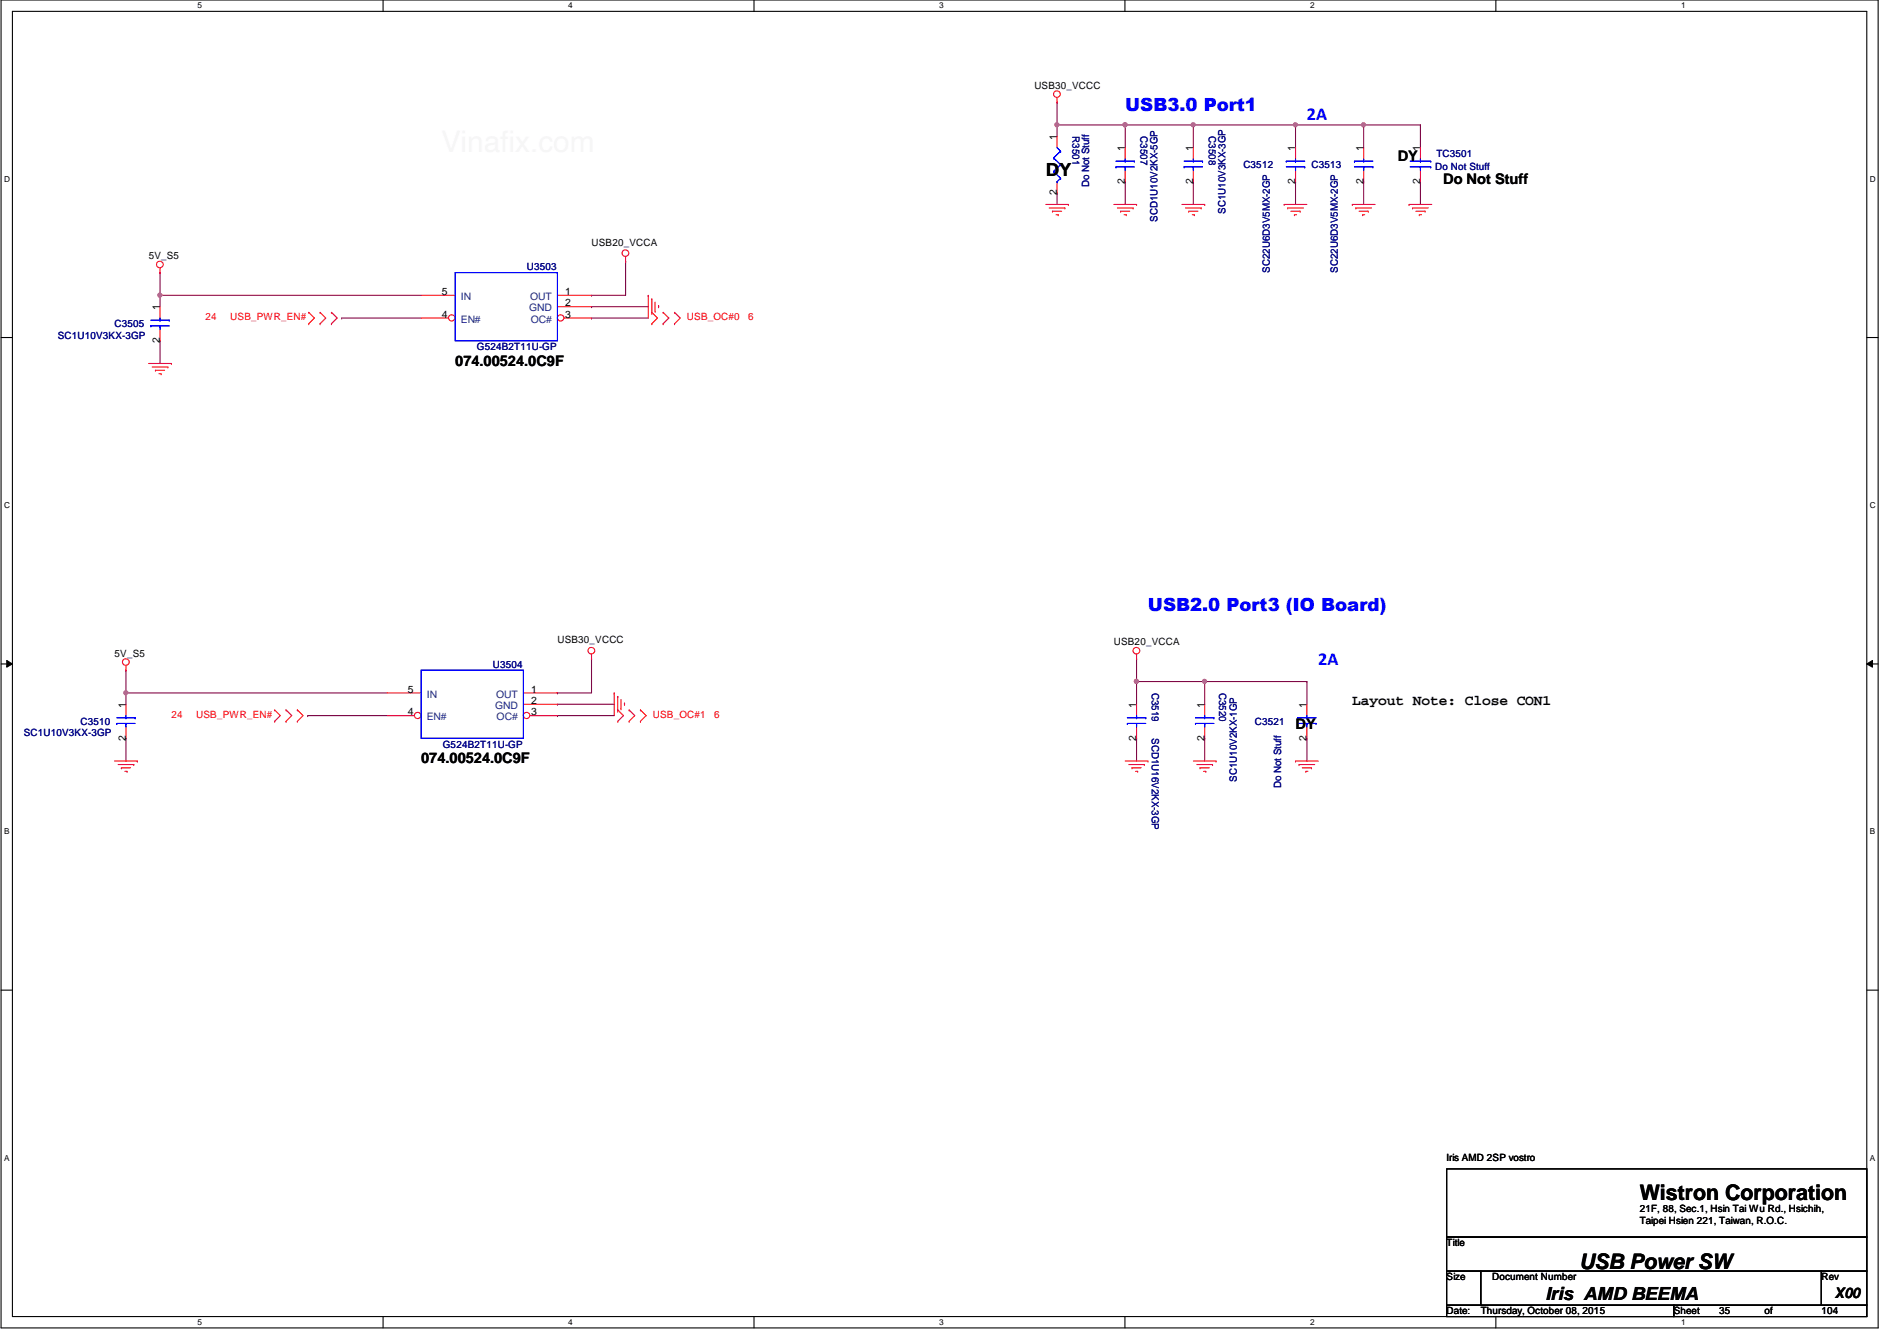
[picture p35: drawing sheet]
<svg xmlns="http://www.w3.org/2000/svg" width="297mm" height="210mm" viewBox="0 0 297 210" stroke-linecap="round" stroke-linejoin="round" font-family="sans-serif">
<defs><g id="words">
<g font-size="3.3">
<text x="256.7" y="187.9">Wistron Corporation</text>
<text x="247.3" y="198.6">USB Power SW</text>
</g>
<g font-size="2.8" fill="#00f">
<text x="176.2" y="17.4">USB3.0 Port1</text>
<text x="204.6" y="18.7">2A</text>
<text x="179.7" y="95.6">USB2.0 Port3 (IO Board)</text>
<text x="206.4" y="104.1">2A</text>
</g>
<g font-size="2.8">
<text x="163.7" y="27.5">DY</text>
<text x="242" y="203.5">Iris AMD BEEMA</text>
</g>
<g font-size="2.3">
<text x="218.9" y="25.2">DY</text>
<text x="226" y="28.8">Do Not Stuff</text>
<text x="71.3" y="57.2">074.00524.0C9F</text>
<text x="211.7" y="110.3">Layout Note: Close CON1</text>
<text x="66" y="119.5">074.00524.0C9F</text>
<text x="202.9" y="114.1">DY</text>
<text x="287.3" y="203.2">X00</text>
</g>
<g font-size="1.6">
<text x="162" y="13.9">USB30_VCCC</text>
<text x="165.5" y="21.9" transform="rotate(-90 165.5 21.9)">1</text>
<text x="176.1" y="23.7" transform="rotate(-90 176.1 23.7)">1</text>
<text x="186.8" y="23.7" transform="rotate(-90 186.8 23.7)">1</text>
<text x="202.8" y="23.7" transform="rotate(-90 202.8 23.7)">1</text>
<text x="213.5" y="23.7" transform="rotate(-90 213.5 23.7)">1</text>
<text x="222.4" y="23.7" transform="rotate(-90 222.4 23.7)">1</text>
<text x="176.1" y="28.8" transform="rotate(-90 176.1 28.8)">2</text>
<text x="186.8" y="28.8" transform="rotate(-90 186.8 28.8)">2</text>
<text x="202.8" y="28.8" transform="rotate(-90 202.8 28.8)">2</text>
<text x="213.5" y="28.8" transform="rotate(-90 213.5 28.8)">2</text>
<text x="222.4" y="28.8" transform="rotate(-90 222.4 28.8)">2</text>
<text x="165.5" y="30.6" transform="rotate(-90 165.5 30.6)">2</text>
<text x="23.3" y="40.6">5V_S5</text>
<text x="92.6" y="38.4">USB20_VCCA</text>
<text x="69.2" y="46.2">5</text>
<text x="88.5" y="46.2">1</text>
<text x="88.5" y="48">2</text>
<text x="25" y="53.7" transform="rotate(-90 25 53.7)">2</text>
<text x="25" y="48.6" transform="rotate(-90 25 48.6)">1</text>
<text x="69.2" y="49.7">4</text>
<text x="88.5" y="49.7">3</text>
<text x="87.3" y="100.7">USB30_VCCC</text>
<text x="174.4" y="101">USB20_VCCA</text>
<text x="17.9" y="102.8">5V_S5</text>
<text x="19.7" y="110.8" transform="rotate(-90 19.7 110.8)">1</text>
<text x="63.8" y="112">4</text>
<text x="63.8" y="108.4">5</text>
<text x="83.2" y="108.4">1</text>
<text x="83.2" y="110.2">2</text>
<text x="83.2" y="112">3</text>
<text x="177.9" y="110.8" transform="rotate(-90 177.9 110.8)">1</text>
<text x="188.6" y="110.8" transform="rotate(-90 188.6 110.8)">1</text>
<text x="204.6" y="110.8" transform="rotate(-90 204.6 110.8)">1</text>
<text x="19.7" y="115.9" transform="rotate(-90 19.7 115.9)">2</text>
<text x="177.9" y="115.9" transform="rotate(-90 177.9 115.9)">2</text>
<text x="188.6" y="115.9" transform="rotate(-90 188.6 115.9)">2</text>
<text x="204.6" y="115.9" transform="rotate(-90 204.6 115.9)">2</text>
<text x="226.5" y="181.7">Iris AMD 2SP vostro</text>
<text x="256.7" y="189.7">21F, 88, Sec.1, Hsin Tai Wu Rd., Hsichih,</text>
<text x="256.7" y="191.6">Taipei Hsien 221, Taiwan, R.O.C.</text>
<text x="226.5" y="195.1">Title</text>
<text x="226.5" y="200.4">Size</text>
<text x="233.6" y="200.4">Document Number</text>
<text x="285.2" y="200.4">Rev</text>
<text x="226.5" y="205.7">Date:</text>
<text x="231.9" y="205.7">Thursday, October 08, 2015</text>
<text x="262.1" y="205.7">Sheet</text>
<text x="269.2" y="205.7">35</text>
<text x="276.3" y="205.7">of</text>
<text x="285.2" y="205.7">104</text>
</g>
<g font-size="1.6" fill="#000080">
<text x="167.9" y="21.3" transform="rotate(90 167.9 21.3)">R3501</text>
<text x="178.6" y="21.3" transform="rotate(90 178.6 21.3)">C3507</text>
<text x="189.3" y="21.3" transform="rotate(90 189.3 21.3)">C3508</text>
<text x="170.6" y="29.3" transform="rotate(-90 170.6 29.3)">Do Not Stuff</text>
<text x="194.7" y="26.3">C3512</text>
<text x="205.4" y="26.3">C3513</text>
<text x="224.7" y="26.7">Do Not Stuff</text>
<text x="224.9" y="24.6">TC3501</text>
<text x="181.2" y="34.7" transform="rotate(-90 181.2 34.7)">SCD1U10V2KX-5GP</text>
<text x="191.9" y="33.4" transform="rotate(-90 191.9 33.4)">SC1U10V3KX-3GP</text>
<text x="82.5" y="42.3">U3503</text>
<text x="198.8" y="42.7" transform="rotate(-90 198.8 42.7)">SC22U6D3V5MX-2GP</text>
<text x="209.5" y="42.7" transform="rotate(-90 209.5 42.7)">SC22U6D3V5MX-2GP</text>
<text x="9.1" y="53">SC1U10V3KX-3GP</text>
<text x="17.9" y="51.2">C3505</text>
<text x="74.7" y="54.8">G524B2T11U-GP</text>
<text x="77.2" y="104.6">U3504</text>
<text x="12.6" y="113.5">C3510</text>
<text x="180.4" y="108.5" transform="rotate(90 180.4 108.5)">C3519</text>
<text x="190.9" y="108.5" transform="rotate(90 190.9 108.5)">C3520</text>
<text x="196.5" y="113.5">C3521</text>
<text x="3.7" y="115.2">SC1U10V3KX-3GP</text>
<text x="69.3" y="117">G524B2T11U-GP</text>
<text x="180.4" y="115.6" transform="rotate(90 180.4 115.6)">SCD1U16V2KX-3GP</text>
<text x="193.7" y="122.3" transform="rotate(-90 193.7 122.3)">SC1U10V2KX-1GP</text>
<text x="200.6" y="123.4" transform="rotate(-90 200.6 123.4)">Do Not Stuff</text>
</g>
<g font-size="1.6" fill="#004080">
<text x="72.2" y="46.9">IN</text>
<text x="83" y="46.9">OUT</text>
<text x="72.2" y="50.5">EN#</text>
<text x="82.8" y="48.7">GND</text>
<text x="83.1" y="50.5">OC#</text>
<text x="66.8" y="112.7">EN#</text>
<text x="66.8" y="109.2">IN</text>
<text x="77.5" y="111">GND</text>
<text x="77.7" y="109.2">OUT</text>
<text x="77.8" y="112.7">OC#</text>
</g>
<g font-size="1.6" fill="#f00">
<text x="32.2" y="50.2">24</text>
<text x="36.1" y="50.2">USB_PWR_EN#</text>
<text x="107.6" y="50.2">USB_OC#0</text>
<text x="117.2" y="50.2">6</text>
<text x="26.8" y="112.4">24</text>
<text x="30.7" y="112.4">USB_PWR_EN#</text>
<text x="102.2" y="112.4">USB_OC#1</text>
<text x="111.8" y="112.4">6</text>
</g>
<g font-size="1.3">
<text x="30.9" y="1.3">5</text>
<text x="89" y="1.3">4</text>
<text x="147.1" y="1.3">3</text>
<text x="205.1" y="1.3">2</text>
<text x="263.2" y="1.3">1</text>
<text x=".6" y="28.4">D</text>
<text x="292.8" y="28.4">D</text>
<text x=".6" y="79.5">C</text>
<text x="292.8" y="79.5">C</text>
<text x=".6" y="130.6">B</text>
<text x="292.8" y="130.6">B</text>
<text x=".6" y="181.7">A</text>
<text x="292.8" y="181.7">A</text>
<text x="30.9" y="207.4">5</text>
<text x="89" y="207.4">4</text>
<text x="147.1" y="207.4">3</text>
<text x="205.1" y="207.4">2</text>
<text x="263.2" y="207.4">1</text>
</g>
</g></defs>
<path d="M.2 0h293.9v207.9h-293.9zM1.9 1.8h290.4v204.3h-290.4z" fill="none" stroke="#000" stroke-width=".17"/>
<g fill="#fff">
<path d="M30.9 .2h.7v1.4h-.7z"/>
<path d="M30.9 206.2h.7v1.4h-.7z"/>
</g>
<path d="M60 0v1.8M60 206.1v1.8" fill="none" stroke="#000" stroke-width=".17"/>
<g fill="#fff">
<path d="M89 .2h.7v1.4h-.7z"/>
<path d="M89 206.2h.7v1.4h-.7z"/>
</g>
<path d="M118.1 0v1.8M118.1 206.1v1.8" fill="none" stroke="#000" stroke-width=".17"/>
<g fill="#fff">
<path d="M147.1 .2h.6v1.4h-.6z"/>
<path d="M147.1 206.2h.6v1.4h-.6z"/>
</g>
<path d="M176.1 0v1.8M176.1 206.1v1.8" fill="none" stroke="#000" stroke-width=".17"/>
<g fill="#fff">
<path d="M205.1 .2h.7v1.4h-.7z"/>
<path d="M205.1 206.2h.7v1.4h-.7z"/>
</g>
<path d="M234.2 0v1.8M234.2 206.1v1.8" fill="none" stroke="#000" stroke-width=".17"/>
<g fill="#fff">
<path d="M263.2 .2h.7v1.4h-.7z"/>
<path d="M263.2 206.2h.7v1.4h-.7z"/>
<path d="M.6 27.3h.9v1.4h-.9z"/>
<path d="M292.8 27.3h.9v1.4h-.9z"/>
<path d="M.6 78.4h.9v1.4h-.9z"/>
<path d="M292.8 78.4h.9v1.4h-.9z"/>
</g>
<path d="M.2 52.8h1.7M292.3 52.8h1.8" fill="none" stroke="#000" stroke-width=".17"/>
<g fill="#fff">
<path d="M.6 129.5h.8v1.4h-.8z"/>
<path d="M292.8 129.5h.8v1.4h-.8z"/>
</g>
<path d="M.2 103.9h1.7M292.3 103.9h1.8" fill="none" stroke="#000" stroke-width=".17"/>
<path d="M1.1 103.4l.8 .5-.8 .5zM292.3 103.9l.9-.5v1z" fill="#000"/>
<path d="M1.1 103.4l.8 .5-.8 .5zM292.3 103.9l.9-.5v1z" fill="none" stroke="#000" stroke-width=".16"/>
<g fill="#fff">
<path d="M.6 180.5h.8v1.4h-.8z"/>
<path d="M292.8 180.5h.8v1.4h-.8z"/>
</g>
<path d="M.2 155h1.7M292.3 155h1.8" fill="none" stroke="#000" stroke-width=".17"/>
<path d="M186.9 19.6h.1M186.9 19.6h16" fill="none" stroke="#800040" stroke-width=".17"/>
<circle cx="186.8" cy="19.5" r=".32" fill="#f0f"/>
<circle cx="186.8" cy="19.5" r=".32" fill="none" stroke="#f0f" stroke-width=".17"/>
<path d="M165.5 19.6h.1M165.5 19.6v1.7M176.2 19.6h.1M176.2 19.6v3.5M186.9 19.6h.1M186.9 19.6v3.5M165.5 30.2h.1M165.5 30.2v1.8" fill="none" stroke="#800040" stroke-width=".17"/>
<circle cx="176.2" cy="19.5" r=".32" fill="#f0f"/>
<circle cx="176.2" cy="19.5" r=".32" fill="none" stroke="#f0f" stroke-width=".17"/>
<path d="M165.5 19.6h.1M165.5 19.6h10.7M176.2 28.4h.1M176.2 28.4v3.6M186.9 28.4h.1M186.9 28.4v3.6" fill="none" stroke="#800040" stroke-width=".17"/>
<circle cx="165.5" cy="19.5" r=".32" fill="#f0f"/>
<circle cx="165.5" cy="19.5" r=".32" fill="none" stroke="#f0f" stroke-width=".17"/>
<path d="M176.2 19.6h.1M176.2 19.6h10.7" fill="none" stroke="#800040" stroke-width=".17"/>
<circle cx="176.2" cy="19.5" r=".32" fill="#f0f"/>
<circle cx="176.2" cy="19.5" r=".32" fill="none" stroke="#f0f" stroke-width=".17"/>
<path d="M165.5 16h.1M165.5 16v3.6M202.9 19.6h.1M202.9 19.6h10.6" fill="none" stroke="#800040" stroke-width=".17"/>
<circle cx="202.8" cy="19.5" r=".32" fill="#f0f"/>
<circle cx="202.8" cy="19.5" r=".32" fill="none" stroke="#f0f" stroke-width=".17"/>
<g fill="none" stroke="#800040" stroke-width=".17">
<path d="M202.9 19.6h.1M202.9 19.6v3.5M213.5 19.6h.1M213.5 19.6v3.5M213.5 19.6h8.9M222.4 19.6h.1M222.4 19.6v3.5M202.9 28.4h.1M202.9 28.4v3.6M213.5 28.4h.1M213.5 28.4v3.6M222.4 28.4h.1"/>
<path d="M222.4 28.4v3.6"/>
</g>
<circle cx="213.5" cy="19.5" r=".32" fill="#f0f"/>
<circle cx="213.5" cy="19.5" r=".32" fill="none" stroke="#f0f" stroke-width=".17"/>
<g fill="none" stroke="#800040" stroke-width=".17">
<path d="M25.1 46.2h.1M25.1 53.3h.1M25.1 46.2v1.8M25.1 53.3v3.6M53.5 49.8h.1M53.5 49.8h12.5M92.6 46.2h.1M92.6 49.8h.1M92.6 48h.1M92.6 49.8h8.9M92.6 48h8.9M98 40.9h.1"/>
<path d="M98 40.9v5.3h-5.4M19.7 108.5h.1M19.7 115.6h.1M19.7 108.5h40.9M19.7 108.5v1.7M19.7 115.6v3.5M48.2 112h.1M48.2 112h12.4M87.3 108.5h.1M87.3 112h.1M87.3 110.2h.1M87.3 112h8.9"/>
<path d="M87.3 110.2h8.9M92.6 103.1h.1M92.6 103.1v5.4h-5.3"/>
</g>
<circle cx="19.7" cy="108.4" r=".32" fill="#f0f"/>
<circle cx="19.7" cy="108.4" r=".32" fill="none" stroke="#f0f" stroke-width=".17"/>
<path d="M25.1 46.2h.1M25.1 46.2h40.9M19.7 104.9h.1M19.7 104.9v3.6" fill="none" stroke="#800040" stroke-width=".17"/>
<circle cx="25" cy="46.2" r=".32" fill="#f0f"/>
<circle cx="25" cy="46.2" r=".32" fill="none" stroke="#f0f" stroke-width=".17"/>
<path d="M25.1 42.7h.1M25.1 42.7v3.5M188.6 106.7h.1M188.6 106.7h16M204.6 106.7h.1M204.6 115.6h.1M204.6 106.7v3.5M204.6 115.6v3.5" fill="none" stroke="#800040" stroke-width=".17"/>
<circle cx="188.6" cy="106.7" r=".32" fill="#f0f"/>
<circle cx="188.6" cy="106.7" r=".32" fill="none" stroke="#f0f" stroke-width=".17"/>
<path d="M178 106.7h.1M178 106.7v3.5M188.6 106.7h.1M188.6 106.7v3.5" fill="none" stroke="#800040" stroke-width=".17"/>
<circle cx="177.9" cy="106.7" r=".32" fill="#f0f"/>
<circle cx="177.9" cy="106.7" r=".32" fill="none" stroke="#f0f" stroke-width=".17"/>
<path d="M178 115.6h.1M178 106.7h.1M178 115.6v3.5M178 106.7h10.6M188.6 115.6h.1M188.6 115.6v3.5" fill="none" stroke="#800040" stroke-width=".17"/>
<circle cx="177.9" cy="106.7" r=".32" fill="#f0f"/>
<circle cx="177.9" cy="106.7" r=".32" fill="none" stroke="#f0f" stroke-width=".17"/>
<path d="M178 103.1h.1M178 103.1v3.6" fill="none" stroke="#800040" stroke-width=".17"/>
<g fill="none" stroke="#f00" stroke-width=".17">
<path d="M165.5 16h.1M165.5 15.3v.7M163.7 32h3.6M164.3 32.6h2.4M164.8 33.1h.1M164.8 33.1h1.4M165.4 33.6h.3M165.5 21.3v1.8M165.5 28.4v1.8M165.7 33.6h.1M166.7 32.6h.1M167.3 32h.1"/>
<path d="M174.4 32h3.6M175 32.6h2.4M175.5 33.1h.1M175.5 33.1h1.4M176 33.6h.4M176.2 23.1v1.8M176.2 26.7v1.7M176.4 33.6h.1M177.4 32.6h.1M178 32h.1M185.1 32h3.5M185.6 32.6h2.5"/>
<path d="M186.1 33.1h.1M186.1 33.1h1.5M186.7 33.6h.3M187 33.6h.1M188.1 32.6h.1M188.6 32h.1M201.1 32h.1M201.1 32h3.5M201.6 32.6h.1M201.6 32.6h2.5M202.1 33.1h1.5M202.7 33.6h.1"/>
<path d="M202.7 33.6h.3M202.9 23.1v1.8M202.9 26.7v1.7M203.6 33.1h.1M211.7 32h.1M211.7 32h3.6M212.3 32.6h.1M212.3 32.6h2.5M212.8 33.1h1.4M213.4 33.6h.1M213.4 33.6h.3M214.2 33.1h.1"/>
<path d="M220.6 32h.1M220.6 32h3.6M221.2 32.6h.1M221.2 32.6h2.4M221.7 33.1h1.4M222.2 33.6h.1M222.2 33.6h.4M223.1 33.1h.1M23.3 56.9h3.5M23.8 57.4h2.5M24.3 58h.1M24.3 58h1.5"/>
<path d="M24.9 58.5h.3M25.1 42.7h.1M25.1 42v.7M25.2 58.5h.1M26.3 57.4h.1M26.8 56.9h.1M48.3 50.7h.1M48.3 48.9h.1M48.3 48.9l.9 .9-.9 .9M50.1 48.9h.1M50.1 50.7h.1M50.1 48.9l.9 .9-.9 .9"/>
<path d="M51.9 50.7h.1M51.9 48.9h.1M51.9 48.9l.9 .9-.9 .9M98 40.9h.1M98 40.2v.7M101.5 46.2h.1M101.5 46.2v3.6M102.1 46.8h.1M102.1 50.7h.1M102.1 48.9h.1M102.1 46.8v2.4M102.1 48.9l.9 .9-.9 .9"/>
<path d="M102.6 48.7h.1M102.6 47.3v1.4M103.1 47.8h.1M103.1 47.8v.4M103.8 48.9h.1M103.8 50.7h.1M103.8 48.9l.9 .9-.9 .9M105.6 50.7h.1M105.6 48.9h.1M105.6 48.9l.9 .9-.9 .9M17.9 119.1h3.6M18.5 119.7h2.5"/>
<path d="M19.7 104.9h.1M19.7 104.2v.7M21 119.7h.1M21.5 119.1h.1M43 112.9h.1M43 111.1h.1M43 111.1l.9 .9-.9 .9M44.8 111.1h.1M44.8 112.9h.1M44.8 111.1l.9 .9-.9 .9M46.6 112.9h.1M46.6 111.1h.1"/>
<path d="M46.6 111.1l.9 .9-.9 .9M82 108.5h5.3M82 110.2h5.3M92.6 103.1h.1M92.6 102.4v.7M96.2 108.5h.1M96.2 108.5v3.5M96.7 109h.1M96.7 112.9h.1M96.7 111.1h.1M96.7 109v2.5M96.7 111.1l.9 .9-.9 .9"/>
<path d="M97.2 111h.1M97.2 109.5v1.5M97.8 110.1h.1M97.8 110.1v.3M98.5 111.1h.1M98.5 112.9h.1M98.5 111.1l.9 .9-.9 .9M100.3 112.9h.1M100.3 111.1h.1M100.3 111.1l.9 .9-.9 .9M176.2 119.1h3.5M176.7 119.7h2.5"/>
<path d="M178 103.1h.1M178 102.4v.7M179.2 119.7h.1M179.7 119.1h.1M186.9 119.1h3.5M187.4 119.7h2.5M189.9 119.7h.1M190.4 119.1h.1M202.9 119.1h.1M202.9 119.1h3.5M203.4 119.7h.1M203.4 119.7h2.5"/>
<path d="M19 120.2h.1M19 120.2h1.4M19.6 120.7h.3M19.9 120.7h.1M177.2 120.2h.1M177.2 120.2h1.5M177.8 120.7h.3M178.1 120.7h.1M187.9 120.2h.1M187.9 120.2h1.5M188.5 120.7h.3M188.8 120.7h.1"/>
<path d="M203.9 120.2h1.5M204.5 120.7h.1M204.5 120.7h.3M205.4 120.2h.1"/>
<circle cx="165.5" cy="14.7" r=".52"/>
<circle cx="97.9" cy="39.6" r=".52"/>
<circle cx="25" cy="41.4" r=".52"/>
<circle cx="19.7" cy="103.6" r=".52"/>
<circle cx="92.6" cy="101.8" r=".52"/>
<circle cx="177.9" cy="101.8" r=".52"/>
</g>
<path d="M226.5 183h65.8v10.6h-65.8zM226.5 193.6h65.8v5.4h-65.8zM226.5 199h5.4v5.3h-5.4zM231.9 199h53.3v5.3h-53.3zM285.2 199h7.1v5.3h-7.1zM226.5 204.3h35.6v1.8h-35.6zM262.1 204.3h30.2v1.8h-30.2z" fill="none" stroke="#000" stroke-width=".17"/>
<g fill="none" stroke="#00f" stroke-width=".17">
<path d="M165 24.7h.1M165 26.8h.1M165 24.7l1.1 1.1M165 26.8l1.1 1.1M165.5 28.4h.1M165.5 23.1l.6 .6M166.1 23.7h.1M166.1 25.8h.1M166.1 27.9h.1M166.1 23.7l-1.1 1M166.1 25.8l-1.1 1M166.1 27.9l-.6 .5"/>
<path d="M174.7 26.1h.1M174.7 25.2h2.9M174.7 26.1h2.9M176.2 25.2h.1M176.2 26.1h.1M176.2 24.9v.3M176.2 26.1v.6M177.6 25.2h.1M201.4 25.2h.1M201.4 25.2h2.9M201.4 26.1h2.9M202.9 25.2h.1"/>
<path d="M202.9 26.1h.1M202.9 24.9v.3M202.9 26.1v.6M204.3 26.1h.1"/>
</g>
<circle cx="82.5" cy="112" r=".5" fill="#fff"/>
<g fill="none" stroke="#f00" stroke-width=".17">
<path d="M83 112h4.3"/>
<circle cx="82.5" cy="112" r=".5"/>
</g>
<circle cx="65.4" cy="112" r=".5" fill="#fff"/>
<g fill="none" stroke="#f00" stroke-width=".17">
<path d="M186.9 23.1v1.8M186.9 26.7v1.7M25.1 48v1.8M25.1 51.6v1.7M87.3 46.2h5.3M87.3 48h5.3M60.6 112h4.3M60.6 108.5h5.4M178 110.2v1.8M178 113.8v1.8M188.6 110.2v1.8M188.6 113.8v1.8"/>
<circle cx="65.4" cy="112" r=".5"/>
</g>
<g fill="none" stroke="#00f" stroke-width=".17">
<path d="M185.4 26.1h.1M185.4 25.2h2.9M185.4 26.1h2.9M186.9 25.2h.1M186.9 26.1h.1M186.9 24.9v.3M186.9 26.1v.6M188.3 25.2h.1M23.6 51h.1M23.6 50.1h2.9M23.6 51h2.9M25.1 50.1h.1"/>
<path d="M25.1 51h.1M25.1 49.8v.3M25.1 51v.6M26.5 50.1h.1M66 104.9h16v10.7h-16zM176.5 113.2h.1M176.5 112.4h2.9M176.5 113.2h2.9M178 112.4h.1M178 113.2h.1M178 112v.4M178 113.2v.6"/>
<path d="M179.4 112.4h.1M187.2 113.2h.1M187.2 112.4h2.9M187.2 113.2h2.9M188.6 112.4h.1M188.6 113.2h.1M188.6 112v.4M188.6 113.2v.6M190.1 112.4h.1"/>
</g>
<circle cx="87.8" cy="49.8" r=".5" fill="#fff"/>
<g fill="none" stroke="#f00" stroke-width=".17">
<path d="M88.3 49.8h4.3"/>
<circle cx="87.8" cy="49.8" r=".5"/>
</g>
<circle cx="70.7" cy="49.8" r=".5" fill="#fff"/>
<g fill="none" stroke="#f00" stroke-width=".17">
<path d="M213.5 23.1v1.8M213.5 26.7v1.7M222.4 23.1v1.8M222.4 26.7v1.7M66 49.8h4.2M66 46.2h5.3M19.7 110.2v1.8M19.7 113.8v1.8M204.6 110.2v1.8M204.6 113.8v1.8"/>
<circle cx="70.7" cy="49.8" r=".5"/>
</g>
<g fill="none" stroke="#00f" stroke-width=".17">
<path d="M212.1 25.2h.1M212.1 25.2h2.9M212.1 26.1h2.9M213.5 25.2h.1M213.5 26.1h.1M213.5 24.9v.3M213.5 26.1v.6M215 26.1h.1M220.8 25.2h3.2M220.8 26.1h3.2M222.4 25.2h.1M222.4 26.1h.1"/>
<path d="M222.4 24.9v.3M222.4 26.1v.6M224 26.1h.1M224 25.2h.1M71.3 42.7h16v10.6h-16zM18.3 113.2h.1M18.3 112.4h2.9M18.3 113.2h2.9M19.7 112.4h.1M19.7 113.2h.1M19.7 112v.4M19.7 113.2v.6"/>
<path d="M21.2 112.4h.1M203.2 112.4h.1M203.2 112.4h2.9M203.2 113.2h2.9M204.6 112.4h.1M204.6 113.2h.1M204.6 112v.4M204.6 113.2v.6M206.1 113.2h.1"/>
</g>
<circle cx="186.8" cy="19.5" r=".32" fill="#f0f"/>
<circle cx="186.8" cy="19.5" r=".32" fill="none" stroke="#f0f" stroke-width=".17"/>
<circle cx="176.2" cy="19.5" r=".32" fill="#f0f"/>
<circle cx="176.2" cy="19.5" r=".32" fill="none" stroke="#f0f" stroke-width=".17"/>
<circle cx="165.5" cy="19.5" r=".32" fill="#f0f"/>
<circle cx="165.5" cy="19.5" r=".32" fill="none" stroke="#f0f" stroke-width=".17"/>
<circle cx="176.2" cy="19.5" r=".32" fill="#f0f"/>
<circle cx="176.2" cy="19.5" r=".32" fill="none" stroke="#f0f" stroke-width=".17"/>
<circle cx="202.8" cy="19.5" r=".32" fill="#f0f"/>
<circle cx="202.8" cy="19.5" r=".32" fill="none" stroke="#f0f" stroke-width=".17"/>
<circle cx="213.5" cy="19.5" r=".32" fill="#f0f"/>
<circle cx="213.5" cy="19.5" r=".32" fill="none" stroke="#f0f" stroke-width=".17"/>
<circle cx="19.7" cy="108.4" r=".32" fill="#f0f"/>
<circle cx="19.7" cy="108.4" r=".32" fill="none" stroke="#f0f" stroke-width=".17"/>
<circle cx="25" cy="46.2" r=".32" fill="#f0f"/>
<circle cx="25" cy="46.2" r=".32" fill="none" stroke="#f0f" stroke-width=".17"/>
<circle cx="188.6" cy="106.7" r=".32" fill="#f0f"/>
<circle cx="188.6" cy="106.7" r=".32" fill="none" stroke="#f0f" stroke-width=".17"/>
<circle cx="177.9" cy="106.7" r=".32" fill="#f0f"/>
<circle cx="177.9" cy="106.7" r=".32" fill="none" stroke="#f0f" stroke-width=".17"/>
<circle cx="177.9" cy="106.7" r=".32" fill="#f0f"/>
<circle cx="177.9" cy="106.7" r=".32" fill="none" stroke="#f0f" stroke-width=".17"/>
<use href="#words"/>
</svg>
